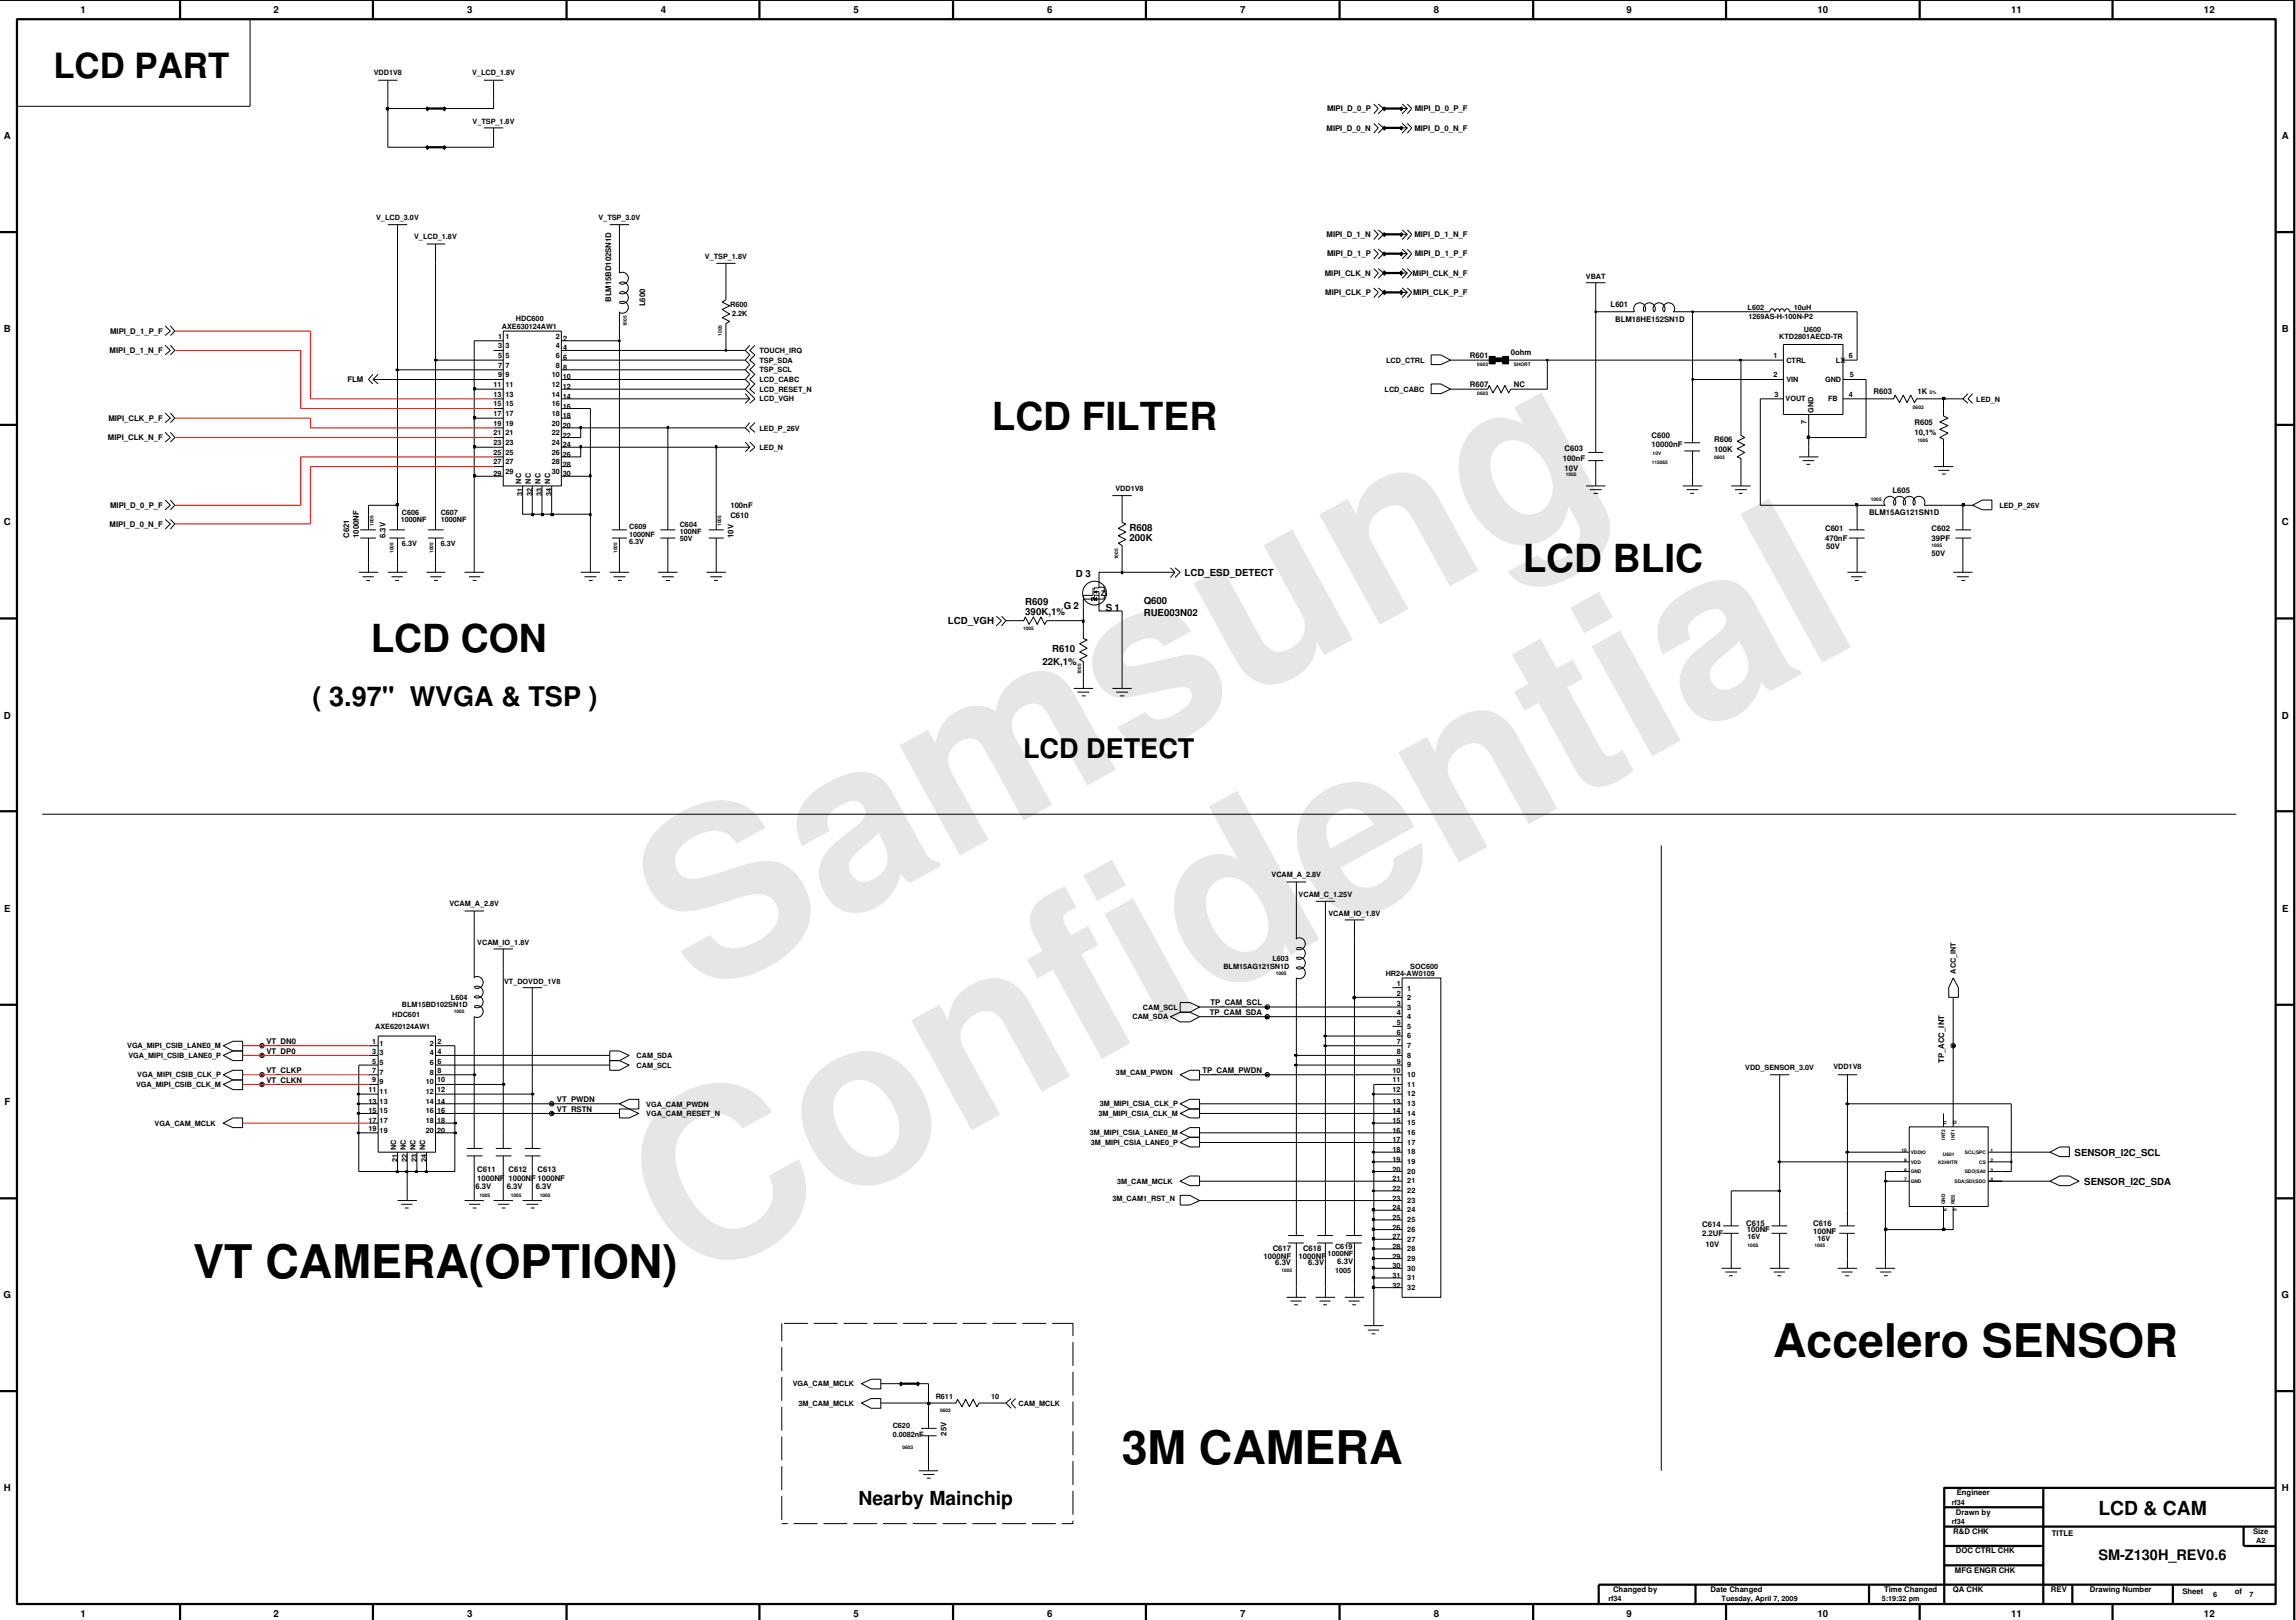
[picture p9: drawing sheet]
<svg xmlns="http://www.w3.org/2000/svg" width="261mm" height="184mm" viewBox="0 0 261 184" stroke-linecap="round" stroke-linejoin="round" font-family="sans-serif">
<defs><g id="words">
<g font-size="26.5" fill="#e6e6e6">
<text x="79.4" y="113.7" transform="rotate(-29 79.4 113.7)">Samsung</text>
<text x="78.1" y="146.4" transform="rotate(-29 78.1 146.4)">Confidential</text>
</g>
<g font-size="5.3">
<text x="22" y="145.3">VT CAMERA(OPTION)</text>
<text x="201.6" y="154.4">Accelero SENSOR</text>
<text x="127.5" y="166.5">3M CAMERA</text>
</g>
<g font-size="4.4">
<text x="112.8" y="48.9">LCD FILTER</text>
<text x="173.1" y="65.1">LCD BLIC</text>
<text x="42.1" y="74.2">LCD CON</text>
</g>
<text font-size="4" x="6.1" y="8.9">LCD PART</text>
<g font-size="3.1">
<text x="35.5" y="80.2">( 3.97&quot; WVGA &amp; TSP )</text>
<text x="116.3" y="86.3">LCD DETECT</text>
</g>
<g font-size="2.2">
<text x="97.6" y="171.2">Nearby Mainchip</text>
<text x="238.6" y="172.3">LCD &amp; CAM</text>
</g>
<text font-size="1.6" x="238.6" y="177.4">SM-Z130H_REV0.6</text>
<g font-size="1.1">
<text x="9.2" y="1.5">1</text>
<text x="31.1" y="1.5">2</text>
<text x="53.1" y="1.5">3</text>
<text x="75.1" y="1.5">4</text>
<text x="97" y="1.5">5</text>
<text x="119.1" y="1.5">6</text>
<text x="141" y="1.5">7</text>
<text x="163" y="1.5">8</text>
<text x="184.9" y="1.5">9</text>
<text x="206.6" y="1.5">10</text>
<text x="228.6" y="1.5">11</text>
<text x="250.6" y="1.5">12</text>
<text x=".4" y="15.8">A</text>
<text x="259.4" y="15.8">A</text>
<text x=".4" y="37.8">B</text>
<text x="259.4" y="37.8">B</text>
<text x=".4" y="59.7">C</text>
<text x="259.4" y="59.7">C</text>
<text x="122.3" y="65.6">D 3</text>
<text x="128.4" y="60.4">R608</text>
<text x="128.4" y="61.5">200K</text>
<text x="134.7" y="65.5">LCD_ESD_DETECT</text>
<text x="107.8" y="71">LCD_VGH</text>
<text x="116.6" y="69.9">390K,1%</text>
<text x="116.6" y="68.8">R609</text>
<text x="121" y="69.2">G 2</text>
<text x="125.7" y="69.5">S 1</text>
<text x="130" y="68.7">Q600</text>
<text x="130" y="70.1">RUE003N02</text>
<text x="118.5" y="75.6">22K,1%</text>
<text x="119.6" y="74.2">R610</text>
<text x=".4" y="81.8">D</text>
<text x="259.4" y="81.8">D</text>
<text x=".5" y="103.7">E</text>
<text x="259.5" y="103.7">E</text>
<text x=".5" y="125.7">F</text>
<text x="235.9" y="131.5">SENSOR_I2C_SCL</text>
<text x="237" y="134.8">SENSOR_I2C_SDA</text>
<text x=".4" y="147.6">G</text>
<text x="259.4" y="147.6">G</text>
<text x=".4" y="169.6">H</text>
<text x="259.4" y="169.6">H</text>
<text x="9.2" y="183.9">1</text>
<text x="31.1" y="183.9">2</text>
<text x="53.1" y="183.9">3</text>
<text x="97" y="183.9">5</text>
<text x="119.1" y="183.9">6</text>
<text x="141" y="183.9">7</text>
<text x="163" y="183.9">8</text>
<text x="184.9" y="183.9">9</text>
<text x="206.6" y="183.9">10</text>
<text x="228.6" y="183.9">11</text>
<text x="250.6" y="183.9">12</text>
</g>
<g font-size=".9">
<text x="150.8" y="14.9">MIPI_D_0_N</text>
<text x="150.9" y="12.7">MIPI_D_0_P</text>
<text x="160.8" y="14.9">MIPI_D_0_N_F</text>
<text x="160.9" y="12.7">MIPI_D_0_P_F</text>
<text x="150.8" y="27">MIPI_D_1_N</text>
<text x="150.9" y="29.2">MIPI_D_1_P</text>
<text x="160.8" y="27">MIPI_D_1_N_F</text>
<text x="160.9" y="29.2">MIPI_D_1_P_F</text>
<text x="69.5" y="34.4" transform="rotate(-90 69.5 34.4)">BLM15BD102SN1D</text>
<text x="73.4" y="34.8" transform="rotate(-90 73.4 34.8)">L600</text>
<text x="150.6" y="31.4">MIPI_CLK_N</text>
<text x="150.7" y="33.6">MIPI_CLK_P</text>
<text x="160.6" y="31.4">MIPI_CLK_N_F</text>
<text x="160.7" y="33.6">MIPI_CLK_P_F</text>
<text x="183.1" y="34.9">L601</text>
<text x="12.5" y="40.2">MIPI_D_1_N_F</text>
<text x="12.5" y="38">MIPI_D_1_P_F</text>
<text x="167.1" y="40.7">R601</text>
<text x="171.8" y="40.4">0ohm</text>
<text x="183.6" y="36.6">BLM18HE152SN1D</text>
<text x="12.3" y="47.9">MIPI_CLK_P_F</text>
<text x="39.5" y="43.5">FLM</text>
<text x="167.1" y="44">R607</text>
<text x="172.1" y="44">NC</text>
<text x="213" y="44.8">R603</text>
<text x="218" y="44.8">1K</text>
<text x="12.3" y="50.1">MIPI_CLK_N_F</text>
<text x="177.7" y="52.4">100nF</text>
<text x="177.9" y="53.6">10V</text>
<text x="177.9" y="51.3">C603</text>
<text x="187.8" y="49.8">C600</text>
<text x="187.8" y="50.9">10000nF</text>
<text x="194.9" y="50.3">R606</text>
<text x="194.9" y="51.4">100K</text>
<text x="217.7" y="48.3">R605</text>
<text x="217.7" y="49.4">10,1%</text>
<text x="12.5" y="59.9">MIPI_D_0_N_F</text>
<text x="12.5" y="57.8">MIPI_D_0_P_F</text>
<text x="83" y="58.9">C610</text>
<text x="83" y="57.8">100nF</text>
<text x="212.5" y="58.6">BLM15AG121SN1D</text>
<text x="215.1" y="56.1">L605</text>
<text x="39.7" y="61.2" transform="rotate(-90 39.7 61.2)">C621</text>
<text x="40.8" y="61.2" transform="rotate(-90 40.8 61.2)">1000NF</text>
<text x="43.8" y="61.2" transform="rotate(-90 43.8 61.2)">6.3V</text>
<text x="83.4" y="61.2" transform="rotate(-90 83.4 61.2)">10V</text>
<text x="207.5" y="60.4">C601</text>
<text x="207.5" y="61.5">470nF</text>
<text x="207.6" y="62.4">50V</text>
<text x="219.6" y="63.2">50V</text>
<text x="219.6" y="61.5">39PF</text>
<text x="219.6" y="60.4">C602</text>
<text x="30.3" y="119.8">VT_DP0</text>
<text x="30.3" y="118.7">VT_DN0</text>
<text x="137.5" y="115.4">TP_CAM_SDA</text>
<text x="137.6" y="114.3">TP_CAM_SCL</text>
<text x="30.3" y="123.2">VT_CLKN</text>
<text x="30.3" y="122.1">VT_CLKP</text>
<text x="63.3" y="125.4">VT_PWDN</text>
<text x="136.7" y="122.1">TP_CAM_PWDN</text>
<text x="221" y="120.9" transform="rotate(-90 221 120.9)">TP_ACC_INT</text>
<text x="63.3" y="126.5">VT_RSTN</text>
<text x="54.1" y="135.2">6.3V</text>
<text x="54.3" y="133.2">C611</text>
<text x="54.3" y="134.3">1000NF</text>
<text x="57.6" y="135.2">6.3V</text>
<text x="57.8" y="134.3">1000NF 1000NF</text>
<text x="57.8" y="133.2">C612</text>
<text x="60.9" y="135.2">6.3V</text>
<text x="61.1" y="133.2">C613</text>
<text x="143.7" y="143.2">1000NF</text>
<text x="144.7" y="142.3">C617</text>
<text x="145" y="143.9">6.3V</text>
<text x="147.6" y="143.2">1000NF</text>
<text x="148.1" y="142.3">C618</text>
<text x="148.7" y="143.9">6.3V</text>
<text x="152" y="143.8">6.3V</text>
<text x="193.5" y="140.6">2.2UF</text>
<text x="193.5" y="139.5">C614</text>
<text x="193.9" y="141.8">10V</text>
<text x="198.5" y="139.4">C615</text>
<text x="198.6" y="140.1">100NF</text>
<text x="206.1" y="139.4">C616</text>
<text x="206.1" y="140.4">100NF</text>
<text x="107.6" y="163.3" transform="rotate(-90 107.6 163.3)">25V</text>
<text x="222.4" y="172.3">Drawn by</text>
<text x="222.5" y="170.1">Engineer</text>
<text x="222.1" y="174.5">R&amp;D CHK</text>
<text x="222.3" y="178.9">MFG ENGR CHK</text>
<text x="222.4" y="176.7">DOC CTRL CHK</text>
<text x="233.3" y="174.7">TITLE</text>
<text x="256.2" y="174.5">Size</text>
<text x="183.4" y="181.1">Changed by</text>
<text x="194.5" y="181.1">Date Changed</text>
<text x="214.2" y="181.1">Time Changed</text>
<text x="222" y="181.1">QA CHK</text>
<text x="233.2" y="181.1">REV</text>
<text x="237.6" y="181.1">Drawing Number</text>
<text x="248.1" y="181.3">Sheet</text>
<text x="254.1" y="181.3">of</text>
</g>
<g font-size=".8">
<text x="42.5" y="8.6">VDD1V8</text>
<text x="53.7" y="8.6">V_LCD_1.8V</text>
<text x="53.7" y="14.1">V_TSP_1.8V</text>
<text x="42.8" y="25">V_LCD_3.0V</text>
<text x="47.1" y="27.2">V_LCD_1.8V</text>
<text x="68" y="25">V_TSP_3.0V</text>
<text x="80.2" y="29.4">V_TSP_1.8V</text>
<text x="83" y="34.9">R600</text>
<text x="83.2" y="36">2.2K</text>
<text x="180.3" y="31.7">VBAT</text>
<text x="198.7" y="35.2">L602</text>
<text x="203.9" y="35.2">10uH</text>
<text x="56.6" y="40.7">5</text>
<text x="56.6" y="41.8">7</text>
<text x="56.6" y="39.6">3</text>
<text x="56.6" y="38.5">1</text>
<text x="57" y="37.4">AXE630124AW1</text>
<text x="57.5" y="40.7">5</text>
<text x="57.5" y="41.8">7</text>
<text x="57.5" y="39.6">3</text>
<text x="57.5" y="38.5">1</text>
<text x="58.7" y="36.5">HDC600</text>
<text x="63.2" y="39.6">4</text>
<text x="63.2" y="41.8">8</text>
<text x="63.2" y="40.7">6</text>
<text x="63.2" y="38.5">2</text>
<text x="64" y="39.9">4</text>
<text x="64" y="41">6</text>
<text x="64" y="38.8">2</text>
<text x="86.3" y="41.3">TSP_SDA</text>
<text x="86.3" y="40.2">TOUCH_IRQ</text>
<text x="157.6" y="41.3">LCD_CTRL</text>
<text x="198.8" y="36.3">1269AS-H-100N-P2</text>
<text x="201.6" y="40.7">1</text>
<text x="202.3" y="38.5">KTD2801AECD-TR</text>
<text x="203.1" y="41.3">CTRL</text>
<text x="205.1" y="37.7">U600</text>
<text x="208.7" y="41.3">LX</text>
<text x="210.2" y="40.7">6</text>
<text x="56.1" y="47.3">17</text>
<text x="56.1" y="44">11</text>
<text x="56.1" y="45.1">13</text>
<text x="56.1" y="46.2">15</text>
<text x="56.6" y="42.9">9</text>
<text x="57.5" y="42.9">9</text>
<text x="57.5" y="47.3">17</text>
<text x="57.5" y="44">11</text>
<text x="57.5" y="45.1">13</text>
<text x="57.5" y="46.2">15</text>
<text x="62.7" y="46.2">16</text>
<text x="62.7" y="47.3">18</text>
<text x="62.7" y="42.9">10</text>
<text x="62.7" y="44">12</text>
<text x="62.7" y="45.1">14</text>
<text x="64" y="46.5">16</text>
<text x="64" y="47.6">18</text>
<text x="64" y="44.3">12</text>
<text x="64" y="43.2">10</text>
<text x="64" y="45.4">14</text>
<text x="64" y="42.1">8</text>
<text x="86.3" y="43.5">LCD_CABC</text>
<text x="86.3" y="42.4">TSP_SCL</text>
<text x="86.3" y="44.6">LCD_RESET_N</text>
<text x="86.3" y="45.7">LCD_VGH</text>
<text x="157.4" y="44.6">LCD_CABC</text>
<text x="201.6" y="42.9">2</text>
<text x="201.7" y="45.1">3</text>
<text x="203" y="45.7">VOUT</text>
<text x="203.1" y="43.5">VIN</text>
<text x="206.2" y="47" transform="rotate(-90 206.2 47)">GND</text>
<text x="207.5" y="43.5">GND</text>
<text x="207.8" y="45.7">FB</text>
<text x="210.2" y="45.1">4</text>
<text x="210.3" y="42.9">5</text>
<text x="224.7" y="45.7">LED_N</text>
<text x="56.1" y="50.6">23</text>
<text x="56.1" y="51.7">25</text>
<text x="56.1" y="52.8">27</text>
<text x="56.1" y="48.4">19</text>
<text x="56.1" y="49.5">21</text>
<text x="57.5" y="50.6">23</text>
<text x="57.5" y="51.7">25</text>
<text x="57.5" y="52.8">27</text>
<text x="57.5" y="53.9">29</text>
<text x="57.5" y="48.4">19</text>
<text x="57.5" y="49.5">21</text>
<text x="62.7" y="53.9">30</text>
<text x="62.7" y="50.6">24</text>
<text x="62.7" y="51.7">26</text>
<text x="62.7" y="52.8">28</text>
<text x="62.7" y="48.4">20</text>
<text x="62.7" y="49.5">22</text>
<text x="64" y="50.9">24</text>
<text x="64" y="52">26</text>
<text x="64" y="53.1">28</text>
<text x="64" y="48.7">20</text>
<text x="64" y="49.8">22</text>
<text x="86.3" y="49">LED_P_26V</text>
<text x="86.3" y="51.2">LED_N</text>
<text x="205.4" y="48.2" transform="rotate(-90 205.4 48.2)">7</text>
<text x="45.6" y="59.4">1000NF</text>
<text x="45.7" y="58.6">C606</text>
<text x="50.1" y="59.4">1000NF</text>
<text x="50.1" y="58.6">C607</text>
<text x="56.1" y="54.2">29</text>
<text x="59.2" y="55" transform="rotate(-90 59.2 55)">NC</text>
<text x="59.4" y="56.4" transform="rotate(-90 59.4 56.4)">31</text>
<text x="60.3" y="55" transform="rotate(-90 60.3 55)">NC</text>
<text x="60.5" y="56.4" transform="rotate(-90 60.5 56.4)">32</text>
<text x="61.5" y="55" transform="rotate(-90 61.5 55)">NC</text>
<text x="61.6" y="56.4" transform="rotate(-90 61.6 56.4)">33</text>
<text x="62.6" y="55" transform="rotate(-90 62.6 55)">NC</text>
<text x="62.7" y="56.4" transform="rotate(-90 62.7 56.4)">34</text>
<text x="64" y="54.2">30</text>
<text x="77.3" y="59.9">C604</text>
<text x="126.8" y="55.8">VDD1V8</text>
<text x="227.3" y="57.7">LED_P_26V</text>
<text x="45.7" y="62.1">6.3V</text>
<text x="50.1" y="62.1">6.3V</text>
<text x="71.5" y="61">1000NF</text>
<text x="71.5" y="60.2">C609</text>
<text x="71.5" y="61.9">6.3V</text>
<text x="77.3" y="61.5">50V</text>
<text x="77.3" y="60.7">100NF</text>
<text x="144.6" y="99.8">VCAM_A_2.8V</text>
<text x="147.6" y="102">VCAM_C_1.25V</text>
<text x="51.1" y="103.1">VCAM_A_2.8V</text>
<text x="54.3" y="107.5">VCAM_IO_1.8V</text>
<text x="151" y="104.2">VCAM_IO_1.8V</text>
<text x="51.3" y="113.7">L604</text>
<text x="57.3" y="111.9">VT_DOVDD_1V8</text>
<text x="139.1" y="110.2">BLM15AG121SN1D</text>
<text x="144.7" y="109.3">L603</text>
<text x="157.5" y="111">HR24-AW0109</text>
<text x="158.8" y="113.3">2</text>
<text x="158.8" y="112.2">1</text>
<text x="160" y="112.7">1</text>
<text x="160" y="113.8">2</text>
<text x="160.3" y="110.2">SOC600</text>
<text x="222.4" y="110.7" transform="rotate(-90 222.4 110.7)">ACC_INT</text>
<text x="14.5" y="119.2">VGA_MIPI_CSIB_LANE0_M</text>
<text x="42.3" y="119.9">3</text>
<text x="42.3" y="118.8">1</text>
<text x="42.7" y="117">AXE620124AW1</text>
<text x="43.2" y="118.9">1</text>
<text x="44.6" y="115.6">HDC601</text>
<text x="45.7" y="114.6">BLM15BD102SN1D</text>
<text x="48.9" y="118.9">2</text>
<text x="49.7" y="118.8">2</text>
<text x="49.7" y="119.9">4</text>
<text x="128.8" y="115.9">CAM_SDA</text>
<text x="129.9" y="114.8">CAM_SCL</text>
<text x="158.8" y="114.4">3</text>
<text x="158.8" y="115.5">4</text>
<text x="158.8" y="116.6">5</text>
<text x="158.8" y="117.7">6</text>
<text x="158.8" y="118.8">7</text>
<text x="158.8" y="119.9">8</text>
<text x="160" y="114.9">3</text>
<text x="160" y="115.9">4</text>
<text x="160" y="117">5</text>
<text x="160" y="118.1">6</text>
<text x="160" y="119.2">7</text>
<text x="14.6" y="120.3">VGA_MIPI_CSIB_LANE0_P</text>
<text x="15.5" y="123.6">VGA_MIPI_CSIB_CLK_M</text>
<text x="15.6" y="122.5">VGA_MIPI_CSIB_CLK_P</text>
<text x="41.9" y="124.2">11</text>
<text x="41.9" y="125.5">13</text>
<text x="42.3" y="123.1">9</text>
<text x="42.3" y="121">5</text>
<text x="42.3" y="122.1">7</text>
<text x="43.2" y="123.3">9</text>
<text x="43.2" y="124.4">11</text>
<text x="43.2" y="120">3</text>
<text x="43.2" y="121.1">5</text>
<text x="43.2" y="122.2">7</text>
<text x="43.2" y="125.5">13</text>
<text x="48.4" y="124.4">12</text>
<text x="48.4" y="123.3">10</text>
<text x="48.4" y="125.5">14</text>
<text x="48.9" y="120">4</text>
<text x="48.9" y="121.1">6</text>
<text x="48.9" y="122.2">8</text>
<text x="49.7" y="124.2">12</text>
<text x="49.7" y="125.5">14</text>
<text x="49.7" y="123.1">10</text>
<text x="49.7" y="122.1">8</text>
<text x="49.7" y="121">6</text>
<text x="72.4" y="121.4">CAM_SCL</text>
<text x="72.4" y="120.3">CAM_SDA</text>
<text x="73.5" y="125.9">VGA_CAM_PWDN</text>
<text x="125" y="125.8">3M_MIPI_CSIA_CLK_P</text>
<text x="126.9" y="122.3">3M_CAM_PWDN</text>
<text x="158.3" y="124.2">12</text>
<text x="158.3" y="125.5">13</text>
<text x="158.3" y="122.1">10</text>
<text x="158.3" y="123.1">11</text>
<text x="158.8" y="121">9</text>
<text x="160" y="122.5">10</text>
<text x="160" y="123.6">11</text>
<text x="160" y="124.7">12</text>
<text x="160" y="125.8">13</text>
<text x="160" y="120.3">8</text>
<text x="160" y="121.4">9</text>
<text x="198.4" y="121.7">VDD_SENSOR_3.0V</text>
<text x="208.4" y="121.6">VDD1V8</text>
<text x="17.6" y="128">VGA_CAM_MCLK</text>
<text x="41.9" y="128.6">19</text>
<text x="41.9" y="126.6">15</text>
<text x="41.9" y="127.7">17</text>
<text x="43.2" y="128.8">19</text>
<text x="43.2" y="126.6">15</text>
<text x="43.2" y="127.7">17</text>
<text x="45" y="130.8" transform="rotate(-90 45 130.8)">NC</text>
<text x="46.1" y="130.8" transform="rotate(-90 46.1 130.8)">NC</text>
<text x="47.2" y="130.8" transform="rotate(-90 47.2 130.8)">NC</text>
<text x="48.3" y="130.8" transform="rotate(-90 48.3 130.8)">NC</text>
<text x="48.4" y="128.8">20</text>
<text x="48.4" y="126.6">16</text>
<text x="48.4" y="127.7">18</text>
<text x="49.7" y="128.8">20</text>
<text x="49.7" y="126.6">16</text>
<text x="49.7" y="127.7">18</text>
<text x="73.5" y="126.9">VGA_CAM_RESET_N</text>
<text x="123.9" y="129.1">3M_MIPI_CSIA_LANE0_M</text>
<text x="124" y="130.2">3M_MIPI_CSIA_LANE0_P</text>
<text x="124.9" y="126.9">3M_MIPI_CSIA_CLK_M</text>
<text x="158.3" y="126.6">14</text>
<text x="158.3" y="127.7">15</text>
<text x="158.3" y="128.8">16</text>
<text x="158.3" y="129.9">17</text>
<text x="158.3" y="131">18</text>
<text x="160" y="126.9">14</text>
<text x="160" y="128">15</text>
<text x="160" y="129.1">16</text>
<text x="160" y="130.2">17</text>
<text x="160" y="131.3">18</text>
<text x="45.2" y="132.1" transform="rotate(-90 45.2 132.1)">21</text>
<text x="46.3" y="132.1" transform="rotate(-90 46.3 132.1)">22</text>
<text x="47.4" y="132.1" transform="rotate(-90 47.4 132.1)">23</text>
<text x="48.5" y="132.1" transform="rotate(-90 48.5 132.1)">24</text>
<text x="126.5" y="136.6">3M_CAM1_RST_N</text>
<text x="127" y="134.6">3M_CAM_MCLK</text>
<text x="158.3" y="133.2">20</text>
<text x="158.3" y="134.3">21</text>
<text x="158.3" y="135.4">22</text>
<text x="158.3" y="136.5">23</text>
<text x="158.3" y="137.7">24</text>
<text x="158.3" y="132.1">19</text>
<text x="160" y="133.5">20</text>
<text x="160" y="134.6">21</text>
<text x="160" y="135.7">22</text>
<text x="160" y="136.8">23</text>
<text x="160" y="137.9">24</text>
<text x="160" y="132.4">19</text>
<text x="150.9" y="142.9">1000NF</text>
<text x="151.8" y="142.1">C619</text>
<text x="158.3" y="141">27</text>
<text x="158.3" y="142.1">28</text>
<text x="158.3" y="143.2">29</text>
<text x="158.3" y="138.8">25</text>
<text x="158.3" y="139.9">26</text>
<text x="160" y="141.2">27</text>
<text x="160" y="142.3">28</text>
<text x="160" y="143.4">29</text>
<text x="160" y="139">25</text>
<text x="160" y="140.1">26</text>
<text x="198.7" y="141">16V</text>
<text x="206.6" y="141.1">16V</text>
<text x="151.8" y="144.8">1005</text>
<text x="158.3" y="144.3">30</text>
<text x="158.3" y="145.4">31</text>
<text x="158.3" y="146.5">32</text>
<text x="160" y="144.5">30</text>
<text x="160" y="145.6">31</text>
<text x="160" y="146.7">32</text>
<text x="90.1" y="157.7">VGA_CAM_MCLK</text>
<text x="90.8" y="159.9">3M_CAM_MCLK</text>
<text x="106.4" y="159.1">R611</text>
<text x="112.7" y="159.1">10</text>
<text x="115.8" y="159.9">CAM_MCLK</text>
<text x="101.5" y="163.5">0.0082nF</text>
<text x="101.5" y="162.4">C620</text>
<text x="221.9" y="171.2">rf34</text>
<text x="221.9" y="173.3">rf34</text>
<text x="256.5" y="175.5">A2</text>
<text x="182.9" y="182.1">rf34</text>
<text x="195.7" y="182.1">Tuesday, April 7, 2009</text>
<text x="213.9" y="182.1">5:19:32 pm</text>
<text x="251.6" y="181.6">6</text>
<text x="255.8" y="181.6">7</text>
</g>
<g font-size=".5">
<text x="71.3" y="37.1" transform="rotate(-90 71.3 37.1)">1005</text>
<text x="82.1" y="38.2" transform="rotate(-90 82.1 38.2)">1005</text>
<text x="168" y="41.6">0603</text>
<text x="172.1" y="41.6">SHORT</text>
<text x="168" y="44.9">0603</text>
<text x="217.5" y="46.5">0603</text>
<text x="219.4" y="44.8">5%</text>
<text x="187.8" y="52.7">115065</text>
<text x="187.9" y="51.8">10V</text>
<text x="194.9" y="52.2">0603</text>
<text x="218" y="50.3">1005</text>
<text x="42.4" y="59.8" transform="rotate(-90 42.4 59.8)">1005</text>
<text x="82" y="59.8" transform="rotate(-90 82 59.8)">1005</text>
<text x="178" y="54.1">1005</text>
<text x="212.7" y="56.9">1005</text>
<text x="44.7" y="62.9" transform="rotate(-90 44.7 62.9)">1005</text>
<text x="49.3" y="62.9" transform="rotate(-90 49.3 62.9)">1005</text>
<text x="70.2" y="62.9" transform="rotate(-90 70.2 62.9)">1005</text>
<text x="127.1" y="63.6" transform="rotate(-90 127.1 63.6)">1005</text>
<text x="219.6" y="62.2">1005</text>
<text x="116.3" y="71.7">1005</text>
<text x="122.9" y="76.7" transform="rotate(-90 122.9 76.7)">1005</text>
<text x="145.1" y="110.9">1005</text>
<text x="51.6" y="115.3">1005</text>
<text x="216.2" y="131">10</text>
<text x="217.2" y="131.2">VDDIO</text>
<text x="220.9" y="131.5">U601</text>
<text x="221.2" y="129.6" transform="rotate(-90 221.2 129.6)">INT2</text>
<text x="221.4" y="128" transform="rotate(-90 221.4 128)">11</text>
<text x="222.3" y="129.6" transform="rotate(-90 222.3 129.6)">INT1</text>
<text x="222.5" y="128" transform="rotate(-90 222.5 128)">12</text>
<text x="223.4" y="131.2">SCL|SPC</text>
<text x="226.3" y="131">1</text>
<text x="54.5" y="136.1">1005</text>
<text x="58.1" y="136.1">1005</text>
<text x="61.4" y="136.1">1005</text>
<text x="216.5" y="133.2">8</text>
<text x="216.5" y="134.3">7</text>
<text x="216.5" y="132.1">9</text>
<text x="217.2" y="132.3">VDD</text>
<text x="217.2" y="133.4">GND</text>
<text x="217.2" y="134.5">GND</text>
<text x="220.4" y="132.3">K2HHTR</text>
<text x="221.2" y="137" transform="rotate(-90 221.2 137)">GND</text>
<text x="221.4" y="137.7" transform="rotate(-90 221.4 137.7)">6</text>
<text x="222.2" y="134.5">SDA|SDI|SDO</text>
<text x="222.3" y="137" transform="rotate(-90 222.3 137)">RES</text>
<text x="222.5" y="137.7" transform="rotate(-90 222.5 137.7)">5</text>
<text x="223.4" y="133.4">SDO|SA0</text>
<text x="225" y="132.3">CS</text>
<text x="226.3" y="134.3">4</text>
<text x="226.3" y="133.2">3</text>
<text x="226.3" y="132.1">2</text>
<text x="198.7" y="141.8">1005</text>
<text x="206.3" y="141.9">1005</text>
<text x="145.7" y="144.6">1005</text>
<text x="106.9" y="160.6">0603</text>
<text x="102.6" y="164.8">0603</text>
</g>
</g></defs>
<g fill="none" stroke="#000" stroke-width=".11">
<path d="M28.4 2.2v9.9h-26.4M43 9.1h2.2M43.9 12.3h.3v.2h-.3zM44.1 9.1v7.6h4.4M44.1 12.3h4.4M55 9.1h2.2M55 14.5h2.2M56.1 9.1v3.2h-5.5M56.1 14.5v2.2h-5.5M156.2 14l.5 .5-.5 .6M156.2 11.8l.5 .5-.5 .6M156.7 11.8l.6 .5-.6 .6"/>
<path d="M156.7 14l.6 .5-.6 .6M159.4 14.5h.6M159.4 14l.6 .5M159.4 11.8l.6 .5M159.4 12.3h.6M160 14l.5 .5-.5 .6M160 14.5l-.6 .6M160 11.8l.5 .5-.5 .6M160 12.3l-.6 .6M18.8 37.1l.6 .6-.6 .5M18.8 39.3l.6 .6-.6 .5M19.4 37.1l.5 .6-.5 .5"/>
<path d="M19.4 39.3l.5 .6-.5 .5M44.1 25.6h2.2M45.2 25.6v34.7M48.5 27.8h2.1M49.5 27.8v32.5M56.1 39.9h1.1M57.2 37.7h6.6v17.6h-6.6zM57.2 38.8h-3.3v26.3M63.8 39.9h20.9M63.8 38.8h6.6M69.3 25.6h2.2M70.3 38.7h.2v.1h-.2z"/>
<path d="M70.4 32.2a.68 .68 0 0 1 1 .6 .68 .68 0 0 1-1 .5M70.4 34.4a.68 .68 0 0 1 1 .6 .68 .68 0 0 1-1 .5M70.4 25.6v5.5a.68 .68 0 0 1 1 .6 .68 .68 0 0 1-1 .5M70.4 33.3a.68 .68 0 0 1 1 .6 .68 .68 0 0 1-1 .5M70.4 35.5v24.8M81.4 30h2.2M82.4 39.8h.2v.1h-.2zM82.5 30v4.1l-.4 .3 .9 .4-.9 .4 .9 .5-.9 .4 .9 .5-.5 .2v3.1M84.7 39.9l.5 .5-.5 .6M85.2 39.3l-.5 .6M85.8 39.3l-.6 .6 .6 .5-.6 .6 .6 .5-.6 .6 .6 .5-.6 .6 .6 .5-.6 .6 .6 .5M156.2 26.1l.5 .6-.5 .5"/>
<path d="M156.2 30.5l.5 .6-.5 .5M156.2 28.3l.5 .6-.5 .5M156.2 32.7l.5 .6-.5 .5M156.7 30.5l.6 .6-.6 .5M156.7 28.3l.6 .6-.6 .5M156.7 26.1l.6 .6-.6 .5M156.7 32.7l.6 .6-.6 .5M159.4 30.5l.6 .6M159.4 31.1h.6M159.4 32.7l.6 .6M159.4 33.3h.6M159.4 26.1l.6 .6"/>
<path d="M159.4 26.7h.6M159.4 28.3l.6 .6M159.4 28.9h.6M160 30.5l.5 .6-.5 .5M160 31.1l-.6 .5M160 32.7l.5 .6-.5 .5M160 33.3l-.6 .5M160 26.1l.5 .6-.5 .5M160 26.7l-.6 .5M160 28.3l.5 .6-.5 .5M160 28.9l-.6 .5M180.3 32.2h2.2"/>
<path d="M181.3 35.4h.2v.1h-.2zM181.4 35.5h4.4a.68 .68 0 0 1 .6-1.1 .68 .68 0 0 1 .6 1.1M181.4 32.2v19.3M186.9 35.5a.68 .68 0 0 1 .6-1.1 .68 .68 0 0 1 .6 1.1M188 35.5a.68 .68 0 0 1 .6-1.1 .68 .68 0 0 1 .6 1.1M189.1 35.5a.68 .68 0 0 1 .6-1.1 .68 .68 0 0 1 .6 1.1M192.3 35.4h.2v.1h-.2zM192.4 35.5v14.9M201.7 35.5v-.3l-.2-.1-.2 .1-.1 .3h-11M201.8 35.4l.1-.2 .2-.1 .2 .1v.3M202.3 35.5l.1-.3 .2-.1 .2 .1v.3M202.8 39.2h6.7v7.9h-6.7z"/>
<path d="M202.9 35.4l.1-.2 .2-.1 .2 .1v.3h7.7v5.5h-1.6M18.8 59.1l.6 .5-.6 .6M18.8 47l.6 .6-.6 .5M18.8 49.2l.6 .6-.6 .5M18.8 56.9l.6 .6-.6 .5M19.4 59.1l.5 .5-.5 .6M19.4 47l.5 .6-.5 .5M19.4 49.2l.5 .6-.5 .5M19.4 56.9l.5 .6-.5 .5M42.4 42.6l-.5 .6 .5 .5M42.4 43.2l.6 .5M42.4 43.2h14.8"/>
<path d="M43 42.6l-.6 .6M45 57.3h.3v.3h-.3zM45 42h.3v.1h-.3zM45.2 42.1h12M45.2 57.5h-3.3v2.8M49.4 40.9h.3v.1h-.3zM49.5 41h7.7M53.8 54h.3v.3h-.3zM53.8 50.7h.3v.3h-.3zM53.8 47.4h.3v.2h-.3zM53.8 44.1h.3v.2h-.3zM53.9 44.3h3.3"/>
<path d="M53.9 47.6h3.3M53.9 50.9h3.3M53.9 54.2h3.3M56.1 45.4h1.1M56.1 48.7h1.1M56.1 49.8h1.1M56.1 53.1h1.1M56.1 52h1.1M56.1 46.5h1.1M59.4 55.3v3.2h1.1M60.4 58.4h.3v.3h-.3zM60.5 55.3v3.2"/>
<path d="M60.5 58.5h6.6M61.5 58.4h.3v.3h-.3zM61.6 55.3v3.2M62.6 58.4h.3v.3h-.3zM62.7 55.3v3.2M63.8 44.3h20.9M63.8 43.2h20.9M63.8 45.4h21.4M63.8 41h20.9M63.8 42.1h20.9M63.8 47.6h1.1M63.8 48.7h20.9"/>
<path d="M63.8 50.9h21.4M63.8 53.1h1.1M63.8 54.2h3.3M63.8 46.5h3.3v18.6M65.9 50.7h.2v.3h-.2zM65.9 48.5h.2v.3h-.2zM66 50.9v1.1h-2.2M66 48.7v1.1h-2.2M67 58.4h.2v.3h-.2zM67 54h.2v.3h-.2zM75.8 48.5h.2v.3h-.2zM75.9 48.7v11.6"/>
<path d="M81.3 50.7h.2v.3h-.2zM81.4 50.9v9.4M84.7 44.8l.5 .6-.5 .5M84.7 50.3l.5 .6-.5 .5M84.7 48.7l.5 .5M84.7 43.2l.5 .5-.5 .6M84.7 44.3l1.1 1.1-.6 .5M84.7 42.1l.5 .5-.5 .6M84.7 41l.5 .5-.5 .6M85.2 48.1l-.5 .6M85.2 50.3l.6 .6-.6 .5M85.8 48.1l-.6 .6 .6 .5"/>
<path d="M126.5 56.4h2.2M127.6 56.4v3l.4 .2-.8 .5 .8 .4-.8 .4 .8 .5-.8 .4 .4 .2v3.1M162.7 40.4h1.1l1.1 .6-1.1 .5h-1.1zM162.7 43.7h1.1l1.1 .6-1.1 .5h-1.1zM164.9 41h4.4M169.3 40.5h.7v.9h-.7zM170 40.7h.8v.4h-.8zM170.8 40.5h.7v.9h-.7zM171.5 41h31.3M175.8 40.9h.2v.1h-.2zM175.9 41v3.3h-4.1l-.3 .4-.4-.9-.4 .9-.5-.9-.5 .9-.4-.9-.2 .5h-4.2M180.3 55.3h2.2"/>
<path d="M180.6 52.4h1.7M180.6 51.5h1.7M180.7 55.7h1.4M181.2 56.1h.5M181.4 52.4v2.9M191.3 55.3h2.2M191.5 50.4h1.8M191.5 51.3h1.8M191.8 55.7h1.3M192.2 56.1h.4M192.3 43.1h.2v.1h-.2zM192.4 43.2h10.4"/>
<path d="M192.4 51.3v4M196.8 55.3h2.2M197.3 55.7h1.3M197.7 56.1h.4M197.8 40.9h.2v.1h-.2zM197.9 41v8.5l.5 .3-.9 .4 .9 .4-.9 .4 .9 .5-.9 .5 .4 .1v3.2M202.8 45.4h-2.7v12.1h14.3M204.5 52h2.2M205 52.4h1.2M205.4 52.8h.4M205.5 49.6h.2v.3h-.2zM205.6 47.1v4.9"/>
<path d="M209.5 45.4h5.8l.2-.5 .5 .9 .4-.9 .4 .9 .4-.9 .5 .9 .2-.4h5.3M209.5 43.2h2.7v6.6h-6.6M211 57.3h.2v.3h-.2zM211.1 57.5v2.8M215.5 57.5a.68 .68 0 0 0-.7-1 .68 .68 0 0 0-.5 1M216.6 57.5a.68 .68 0 0 0-.7-1 .68 .68 0 0 0-.5 1M217.7 57.5a.68 .68 0 0 0-.7-1 .68 .68 0 0 0-.5 1M219.9 53.1h2.2M220.4 53.5h1.2M220.8 53.9h.4M220.9 45.2h.2v.2h-.2zM221 45.4v1.9l.5 .3-1 .4 1 .4-1 .4 1 .5-1 .5 .5 .1v3.2"/>
<path d="M223.1 57.3h.2v.3h-.2zM223.2 57.5v2.8M223.8 44.8l-.6 .6 .6 .5M224.3 44.8l-.5 .6 .5 .5M224.3 57.5h-5.5a.68 .68 0 0 0-.7-1 .68 .68 0 0 0-.5 1M224.3 57.5l1.1-.6h1.1v1.1h-1.1zM40.8 65.1h2.2M41 61.2h1.7M41 60.3h1.7M41.2 65.6h1.3M41.6 66h.5M41.9 61.2v3.9"/>
<path d="M44.1 65.1h2.2M44.3 61.2h1.7M44.3 60.3h1.7M44.5 65.6h1.3M44.9 66h.5M45.2 61.2v3.9M48.5 65.1h2.1M48.7 61.2h1.7M48.7 60.3h1.7M48.9 65.6h1.3M49.3 66h.5M49.5 61.2v3.9"/>
<path d="M52.8 65.1h2.2M53.3 65.6h1.3M53.7 66h.5M66 65.1h2.2M66.4 65.6h1.4M67 66h.4M69.3 65.1h2.2M69.6 61.2h1.7M69.6 60.3h1.7M69.7 65.6h1.4M70.3 66h.4M70.4 61.2v3.9"/>
<path d="M74.8 65.1h2.2M75.1 61.2h1.7M75.1 60.3h1.7M75.3 65.6h1.3M75.7 66h.5M75.9 61.2v3.9M80.3 65.1h2.2M80.6 61.2h1.7M80.6 60.3h1.7M80.8 65.6h1.3M81.2 66h.4M81.4 61.2v3.9"/>
<path d="M113.3 70.1l.6 .5-.6 .6M113.9 70.1l.5 .5M114.4 70.6h2l.2-.4 .4 .8 .5-.8 .4 .8 .4-.8 .5 .8 .2-.4h4.2M114.4 70.6l-.5 .6M122.1 78.3h2.2M122.5 78.7h1.3M123 79.1h.4M123.1 70.5h.2v.3h-.2zM123.2 68.1h.9M124.1 68l.3 .1 .3-.1v.3l-.3-.2-.3 .2zM124.3 66.9v.8h-1.1v4.9l.4 .2-.9 .4 .9 .5-.9 .5 .9 .4-.9 .4 .5 .3v3M124.3 68h.1v.3h.1"/>
<path d="M124.4 67.3l.3-.1v.3zM124.4 66.8v.2M124.4 67.2v.3M124.4 67.6v.3M124.5 67.7h.5M124.7 67.3h.3v2.2h2.6v8.8M125 66.8h.5v.4M125.2 67.2h.6M125.5 67.2l.3 .5h-.6zM125.5 67.7v.4h-.8M126.5 78.3h2.2M126.9 78.7h1.4"/>
<path d="M127.3 79.1h.5M127.5 65h.2v.3h-.2zM133.1 64.6l.5 .5M133.6 65.1h-8.6v1.8h-.5M133.6 64.6l.6 .5-.6 .6M133.6 65.1l-.5 .6M210 65.1h2.2M210.2 61.2h1.8M210.2 60.3h1.8M210.5 65.6h1.2M210.9 66h.4M211.1 61.2v3.9"/>
<path d="M222.1 65.1h2.2M222.3 61.2h1.8M222.3 60.3h1.8M222.5 65.6h1.3M223 66h.4M223.2 61.2v3.9M4.8 92.6h249.4M188.9 96.2v71.1M25.4 118.9l1.1-.5h1.1v1.1h-1.1zM29.7 120h.2v.1h-.2zM29.7 118.9h.2v.1h-.2zM41.9 118.9h1.1"/>
<path d="M43 117.8h6.5v13.2h-6.5zM49.5 118.9h2.2v9.9M52.8 103.6h2.2M53.9 113.4a.68 .68 0 0 1 1 .5 .68 .68 0 0 1-1 .6M53.9 111.2a.68 .68 0 0 1 1 .5 .68 .68 0 0 1-1 .6M53.9 114.5a.68 .68 0 0 1 1 .5 .68 .68 0 0 1-1 .6M53.9 112.3a.68 .68 0 0 1 1 .5 .68 .68 0 0 1-1 .6M53.9 103.6v7.6M53.9 115.6v15M56.1 107.9h2.2M57.2 107.9v22.7M59.4 112.3h2.2"/>
<path d="M60.5 112.3v18.3M69.3 119.5h1.1l1.1 .5-1.1 .6h-1.1zM133.1 115.6l1.1-.5h1.1l1.1 .5-1.1 .6h-1.1zM134.2 114h1.1l1.1 .5-1.1 .6h-1.1zM136.4 114.5h23M136.4 115.6h23M143.9 115.6h.3v.2h-.3zM143.9 114.5h.3v.2h-.3zM146.3 100.3h2.2M147.2 120h.3v.1h-.3zM147.3 109a.68 .68 0 0 1 1.1 .5 .68 .68 0 0 1-1 .6M147.3 106.8a.68 .68 0 0 1 1.1 .5 .68 .68 0 0 1-1 .6"/>
<path d="M147.3 110.1a.68 .68 0 0 1 1.1 .5 .68 .68 0 0 1-1 .6v29.3M147.3 107.9a.68 .68 0 0 1 1.1 .5 .68 .68 0 0 1-1 .6M147.4 100.3v6.5M149.6 102.5h2.2M150.5 118.9h.3v.1h-.3zM150.5 117.8h.3v.1h-.3zM150.7 118.9h8.7M150.7 102.5v38M150.7 117.8h8.7M152.9 104.6h2.2M153.8 113.4h.3v.2h-.3zM154 104.6v35.9"/>
<path d="M154 113.4h5.4M158.3 116.7h1.1M158.3 112.3h1.1M159.4 111.2h4.4v36.4h-4.4zM222 118.9h.2v.1h-.2zM222.1 111.2l.6 1.1v1.1h-1.1v-1.1zM222.1 113.4v14.8M25.4 127.7l1.1-.5h1.1v1.1h-1.1zM25.4 123.3l1.1-.5h1.1v1.1h-1.1zM25.4 120l1.1-.5h1.1v1.1h-1.1zM25.4 122.2l1.1-.5h1.1v1.1h-1.1zM29.7 123.3h.2v.1h-.2z"/>
<path d="M29.7 122.2h.2v.1h-.2zM40.6 128.8h.3v.1h-.3zM40.6 126.6h.3v.1h-.3zM40.6 125.5h.3v.1h-.3zM40.6 124.4h.3v.1h-.3zM40.8 125.5h2.2M40.8 124.4h2.2M40.8 126.6h2.2M40.8 128.8h2.2M41.9 122.2h1.1M41.9 120h1.1M41.9 127.7h1.1"/>
<path d="M41.9 123.3h1.1M43 121.1h-2.2v12.1h7.7M45 133.2h.3v.1h-.3zM45.2 131v2.2M45.2 136.5h2.2M45.6 137h1.3M46 137.4h.5M46.1 133.2h.3v.1h-.3zM46.3 131v5.5M47.2 133.2h.3v.1h-.3zM47.4 131v2.2M48.3 133.2h.3v.1h-.3z"/>
<path d="M48.5 131v2.2M49.5 125.5h20.9M49.5 122.2h4.4M49.5 121.1h19.8M49.5 120h19.8M49.5 124.4h11M49.5 126.6h20.9M49.5 127.7h2.2M49.5 128.8h2.2M49.5 123.3h7.7M51.6 128.8h.3v.1h-.3zM51.6 127.7h.3v.1h-.3z"/>
<path d="M51.7 128.8v4.4h-3.2M52.8 136.5h2.2M53.1 131.5h1.7M53.1 130.6h1.7M53.3 137h1.3M53.7 137.4h.5M53.8 122.2h.3v.1h-.3zM53.9 131.5v5M56.1 136.5h2.2M56.4 131.5h1.7M56.4 130.6h1.7M56.6 137h1.3"/>
<path d="M57 137.4h.5M57.1 123.3h.3v.1h-.3zM57.2 131.5v5M59.4 136.5h2.2M59.7 131.5h1.8M59.7 130.6h1.8M59.8 137h1.4M60.3 137.4h.5M60.4 124.4h.3v.1h-.3zM60.5 131.5v5M62.6 126.6h.3v.1h-.3zM62.6 125.5h.3v.1h-.3z"/>
<path d="M69.3 120.6h1.1l1.1 .5-1.1 .6h-1.1zM70.4 125.5l1.1-.5h1.1v1.1h-1.1zM70.4 126.1h1.1l1.1 .5-1.1 .6h-1.1zM134.2 134.3l1.1-.5h1.1v1.1h-1.1zM134.2 128.8l1.1-.5h1.1v1.1h-1.1zM134.2 136h1.1l1.1 .5-1.1 .6h-1.1zM134.2 126.6l1.1-.5h1.1v1.1h-1.1zM134.2 129.9l1.1-.5h1.1v1.1h-1.1zM134.2 122.2l1.1-.5h1.1v1.1h-1.1zM134.2 125.5l1.1-.5h1.1v1.1h-1.1zM136.4 125.5h23M136.4 122.2h23"/>
<path d="M136.4 126.6h23M136.4 128.8h23M136.4 136.5h23M136.4 134.3h23M136.4 129.9h23M143.9 122.2h.3v.1h-.3zM147.2 121.1h.3v.1h-.3zM147.4 121.1h12M147.4 120h12M156 139.7h.3v.2h-.3zM156 138.6h.3v.2h-.3zM156 137.5h.3v.2h-.3z"/>
<path d="M156 135.4h.3v.1h-.3zM156 133.2h.3v.1h-.3zM156 132.1h.3v.1h-.3zM156 131h.3v.1h-.3zM156 127.7h.3v.1h-.3zM156 124.4h.3v.1h-.3zM156.2 124.4h3.2M156.2 127.7h3.2M156.2 131h3.2M156.2 132.1h3.2M156.2 133.2h3.2M156.2 138.8h3.2"/>
<path d="M156.2 137.7h3.2M156.2 135.4h3.2M156.2 139.9h3.2M159.4 123.3h-3.2v27.5M195.9 139.4h1.8M201.2 122.2h2.2M201.4 139.4h1.8M202.2 135.4h.2v.1h-.2zM202.2 132.1h.2v.1h-.2zM202.3 132.1h14.8M202.3 122.2v17.2M202.3 135.4h-5.5v4"/>
<path d="M208.9 122.2h2.2M209.1 139.4h1.8M209.9 131h.2v.1h-.2zM209.9 125.5h.2v.1h-.2zM210 125.5h18.7v6.6M210 122.2v17.2M210 131h7.1M214.3 139.7h.2v.2h-.2zM214.3 134.3h.2v.1h-.2zM214.4 134.3h2.7M214.4 139.9h6.6M217.1 128.2h8.9v9h-8.9z"/>
<path d="M217.1 133.2h-2.7v11.1M220.9 139.7h.2v.2h-.2zM221 126.6v1.6M221 137.2v2.7M222.1 137.2v2.7h-1.1M226 134.3h1.6h-1.6M226 131h7.1M226 132.1h2.7M227.6 134.3h5.5M228.6 132.1h.2v.1h-.2zM228.7 132.1v1.1h-2.7M233.1 131l1.1-.5h1.1v1.1h-1.1z"/>
<path d="M233.1 134.3l1.1-.5h1.1l1.1 .5-1.1 .6h-1.1zM88.9 150.5v2.1M88.9 153.2v2.7M88.9 156.6v2.7M89.1 150.5h2.7M92.5 150.5h2.7M95.9 150.5h2.7M97.9 157.4l1.1-.5h1.1v1.1h-1.1zM97.9 159.6l1.1-.5h1.1v1.1h-1.1zM99.3 150.5h2.7M100.1 159.6h5.5v2.9M100.1 157.4h2.2"/>
<path d="M102.7 150.5h2.7M104.5 157.4h1.1v2.2h3.1l.2-.4 .5 .8 .4-.8 .4 .8 .4-.8 .5 .8 .2-.4h3.1M105.5 159.5h.2v.2h-.2zM106.1 150.5h2.7M109.5 150.5h2.7M112.8 150.5h2.8M114.4 159.6l.6 .6M115 159.1l-.6 .5M115.5 159.1l-.5 .5 .5 .6M116.2 150.5h2.7M119.6 150.5h2.4v1.5M122 152.6v2.7"/>
<path d="M122 156v2.7M122 159.4v2.7M146.3 147.6h2.2M146.5 141.4h1.7M146.5 140.5h1.7M146.7 148h1.3M147.1 148.4h.5M147.4 141.4v6.2M149.6 147.6h2.2M149.8 141.4h1.7M149.8 140.5h1.7M150 148h1.3"/>
<path d="M150.4 148.4h.5M150.7 141.4v6.2M152.9 147.6h2.2M153.1 141.4h1.7M153.1 140.5h1.7M153.3 148h1.3M153.7 148.4h.5M154 141.4v6.2M155.1 150.8h2.2M155.5 151.3h1.3M155.9 151.7h.5M156 146.3h.3v.2h-.3z"/>
<path d="M156 145.2h.3v.2h-.3zM156 144.1h.3v.2h-.3zM156 143h.3v.2h-.3zM156 141.9h.3v.2h-.3zM156 140.8h.3v.2h-.3zM156.2 144.3h3.2M156.2 146.5h3.2M156.2 145.4h3.2M156.2 143.2h3.2M156.2 142.1h3.2M156.2 141h3.2M195.7 144.3h2.2"/>
<path d="M195.9 140.3h1.8M196.2 144.7h1.3M196.6 145.1h.4M196.8 140.3v4M201.2 144.3h2.2M201.4 140.3h1.8M201.7 144.7h1.2M202.1 145.1h.4M202.3 140.3v4M208.9 144.3h2.2M209.1 140.3h1.8M209.4 144.7h1.2"/>
<path d="M209.8 145.1h.4M210 140.3v4M213.3 144.3h2.2M213.8 144.7h1.2M214.2 145.1h.4M88.9 173.3h.7M88.9 160v2.7M88.9 163.4v2.7M88.9 166.8v2.7M88.9 170.2v2.7M90.2 173.3h2.7M93.6 173.3h2.7"/>
<path d="M97 173.3h2.7M100.4 173.3h2.7M103.8 173.3h2.7M104.5 167.3h2.2M104.7 163.3h1.8M104.7 162.5h1.8M105 167.7h1.2M105.4 168.1h.4M105.6 163.3v4M107.2 173.3h2.7M110.6 173.3h2.7M113.9 173.3h2.8"/>
<path d="M117.3 173.3h2.7M122 173v.3h-1.3M122 162.8v2.7M122 166.2v2.7M122 169.6v2.7"/>
<circle cx="124.4" cy="67.5" r="1.35"/>
<circle cx="29.8" cy="118.9" r=".25"/>
<circle cx="144.1" cy="114.5" r=".25"/>
<circle cx="144.1" cy="115.6" r=".25"/>
<circle cx="222.1" cy="118.9" r=".25"/>
<circle cx="29.8" cy="123.3" r=".25"/>
<circle cx="29.8" cy="120" r=".25"/>
<circle cx="29.8" cy="122.2" r=".25"/>
<circle cx="62.7" cy="125.5" r=".25"/>
<circle cx="62.7" cy="126.6" r=".25"/>
<circle cx="144.1" cy="122.2" r=".25"/>
</g>
<g fill="none" stroke="#000" stroke-width=".25">
<path d="M-.1 0h260.9v184.3M20.5 0v2.2M42.4 0v2.2M64.4 0v2.2M86.3 0v2.2M108.4 0v2.2M130.3 0v2.2M152.3 0v2.2M174.3 0v2.2M196.2 0v2.2M218.3 0v2.2M240.2 0v2.2"/>
<path d="M1.9 2.2h256.8v180.2h-256.8zM48.7 12.2l-.2 .1M48.7 16.6l-.2 .1M50.4 12.2l.2 .1-.2 .3M50.4 16.6l.2 .1-.2 .3M50.6 12.3h-2.1l.2 .3M50.6 16.7h-2.1l.2 .3M157.3 14.5h2.1M157.5 14.4l-.2 .1 .2 .3M157.5 12.2l-.2 .1M159.2 12.2l.2 .1-.2 .3M159.2 14.4l.2 .1-.2 .3"/>
<path d="M159.4 12.3h-2.1l.2 .3M-.1 26.4h2M157.3 31.1h2.1M157.3 28.9h2.1M157.5 30.8l-.2 .3 .2 .2M157.5 28.7l-.2 .2 .2 .2M157.5 26.5l-.2 .2M157.5 33l-.2 .3M159.2 26.5l.2 .2-.2 .2M159.2 30.8l.2 .3-.2 .2M159.2 28.7l.2 .2-.2 .2M159.2 33l.2 .3-.2 .2"/>
<path d="M159.4 26.7h-2.1l.2 .2M159.4 33.3h-2.1l.2 .2M258.7 26.4h2.1M0 48.3h1.9M258.7 48.3h2.1M-.1 70.3h2M258.7 70.3h2.1M0 92.3h1.9M258.7 92.3h2.1M-.1 114.3h2M258.7 114.3h2.1M0 136.3h1.9"/>
<path d="M258.7 136.3h2.1M-.1 158.2h2M102.3 157.4h2.2l-.2 .2M102.5 157.2l-.2 .2 .2 .2M104.3 157.2l.2 .2M258.7 158.2h2.1M221 171.4h11.3M221 173.6h37.7M221 175.8h11.3M221 178h11.3M232.3 169.2v13.2M255.1 173.6v2.2h3.6"/>
<path d="M258.7 169.2h-37.7v13.2M20.5 182.4v1.9M42.4 182.4v1.9M64.4 182.4v1.9M86.3 182.4v1.9M108.4 182.4v1.9M130.3 182.4v1.9M152.3 182.4v1.9M174.3 182.4v1.9M192.8 180.2v2.2M196.2 182.4v1.9M212.5 180.2v2.2"/>
<path d="M218.3 182.4v1.9M235.6 180.2v2.2M240.2 182.4v1.9M247 180.2v2.2M258.7 180.2h-76.9v2.2"/>
</g>
<g fill="#000">
<path d="M43.9 12.3h.3v.2h-.3zM181.3 35.4h.2v.1h-.2zM192.3 35.4h.2v.1h-.2zM45 42h.3v.1h-.3zM53.8 54h.3v.3h-.3zM53.8 47.4h.3v.2h-.3zM60.4 58.4h.3v.3h-.3zM61.5 58.4h.3v.3h-.3zM62.6 58.4h.3v.3h-.3zM65.9 48.5h.2v.3h-.2zM67 58.4h.2v.3h-.2zM67 54h.2v.3h-.2z"/>
<path d="M75.8 48.5h.2v.3h-.2zM192.3 43.1h.2v.1h-.2zM123.1 70.5h.2v.3h-.2zM127.5 65h.2v.3h-.2zM143.9 115.6h.3v.2h-.3zM143.9 114.5h.3v.2h-.3zM150.5 118.9h.3v.1h-.3zM150.5 117.8h.3v.1h-.3zM29.7 123.3h.2v.1h-.2zM29.7 122.2h.2v.1h-.2zM29.7 120h.2v.1h-.2zM40.6 128.8h.3v.1h-.3z"/>
<path d="M40.6 125.5h.3v.1h-.3zM51.6 128.8h.3v.1h-.3zM53.8 122.2h.3v.1h-.3zM57.1 123.3h.3v.1h-.3zM62.6 125.5h.3v.1h-.3zM143.9 122.2h.3v.1h-.3zM147.2 120h.3v.1h-.3zM156 139.7h.3v.2h-.3zM202.2 135.4h.2v.1h-.2zM202.2 132.1h.2v.1h-.2zM209.9 131h.2v.1h-.2zM209.9 125.5h.2v.1h-.2z"/>
<path d="M214.3 139.7h.2v.2h-.2zM214.3 134.3h.2v.1h-.2zM220.9 139.7h.2v.2h-.2zM156 145.2h.3v.2h-.3z"/>
<path d="M70.3 38.7h.2v.1h-.2z" fill-rule="evenodd"/>
<path d="M82.4 39.8h.2v.1h-.2z" fill-rule="evenodd"/>
<path d="M45 57.3h.3v.3h-.3z" fill-rule="evenodd"/>
<path d="M49.4 40.9h.3v.1h-.3z" fill-rule="evenodd"/>
<path d="M53.8 50.7h.3v.3h-.3z" fill-rule="evenodd"/>
<path d="M53.8 44.1h.3v.2h-.3z" fill-rule="evenodd"/>
<path d="M65.9 50.7h.2v.3h-.2z" fill-rule="evenodd"/>
<path d="M81.3 50.7h.2v.3h-.2z" fill-rule="evenodd"/>
<path d="M169.3 40.5h.7v.9h-.7z" fill-rule="evenodd"/>
<path d="M170 40.7h.8v.4h-.8z" fill-rule="evenodd"/>
<path d="M170.8 40.5h.7v.9h-.7z" fill-rule="evenodd"/>
<path d="M175.8 40.9h.2v.1h-.2z" fill-rule="evenodd"/>
<path d="M197.8 40.9h.2v.1h-.2z" fill-rule="evenodd"/>
<path d="M205.5 49.6h.2v.3h-.2z" fill-rule="evenodd"/>
<path d="M211 57.3h.2v.3h-.2z" fill-rule="evenodd"/>
<path d="M220.9 45.2h.2v.2h-.2z" fill-rule="evenodd"/>
<path d="M223.1 57.3h.2v.3h-.2z" fill-rule="evenodd"/>
<path d="M29.7 118.9h.2v.1h-.2z" fill-rule="evenodd"/>
<path d="M153.8 113.4h.3v.2h-.3z" fill-rule="evenodd"/>
<path d="M222 118.9h.2v.1h-.2z" fill-rule="evenodd"/>
<path d="M40.6 126.6h.3v.1h-.3z" fill-rule="evenodd"/>
<path d="M40.6 124.4h.3v.1h-.3z" fill-rule="evenodd"/>
<path d="M45 133.2h.3v.1h-.3z" fill-rule="evenodd"/>
<path d="M46.1 133.2h.3v.1h-.3z" fill-rule="evenodd"/>
<path d="M47.2 133.2h.3v.1h-.3z" fill-rule="evenodd"/>
<path d="M48.3 133.2h.3v.1h-.3z" fill-rule="evenodd"/>
<path d="M51.6 127.7h.3v.1h-.3z" fill-rule="evenodd"/>
<path d="M60.4 124.4h.3v.1h-.3z" fill-rule="evenodd"/>
<path d="M62.6 126.6h.3v.1h-.3z" fill-rule="evenodd"/>
<path d="M147.2 121.1h.3v.1h-.3z" fill-rule="evenodd"/>
<path d="M156 138.6h.3v.2h-.3z" fill-rule="evenodd"/>
<path d="M156 137.5h.3v.2h-.3z" fill-rule="evenodd"/>
<path d="M156 135.4h.3v.1h-.3z" fill-rule="evenodd"/>
<path d="M156 133.2h.3v.1h-.3z" fill-rule="evenodd"/>
<path d="M156 132.1h.3v.1h-.3z" fill-rule="evenodd"/>
<path d="M156 131h.3v.1h-.3z" fill-rule="evenodd"/>
<path d="M156 127.7h.3v.1h-.3z" fill-rule="evenodd"/>
<path d="M156 124.4h.3v.1h-.3z" fill-rule="evenodd"/>
<path d="M228.6 132.1h.2v.1h-.2z" fill-rule="evenodd"/>
<path d="M105.5 159.5h.2v.2h-.2z" fill-rule="evenodd"/>
<path d="M156 146.3h.3v.2h-.3z" fill-rule="evenodd"/>
<path d="M156 144.1h.3v.2h-.3z" fill-rule="evenodd"/>
<path d="M156 143h.3v.2h-.3z" fill-rule="evenodd"/>
<path d="M156 141.9h.3v.2h-.3z" fill-rule="evenodd"/>
<path d="M156 140.8h.3v.2h-.3z" fill-rule="evenodd"/>
</g>
<path d="M19.9 39.9h14.3v6.6h21.9M19.9 37.7h15.4v7.7h20.8M19.9 47.6h15.4v1.1h20.8M19.9 49.8h36.2M56.1 53.1h-20.8v6.5h-15.4M56.1 52h-21.9v5.5h-14.3M27.6 118.9h14.3M27.6 127.7h14.3M27.6 123.3h14.3M27.6 122.2h14.3M27.6 120h14.3" fill="none" stroke="#f00" stroke-width=".11"/>
<use href="#words"/>
</svg>
